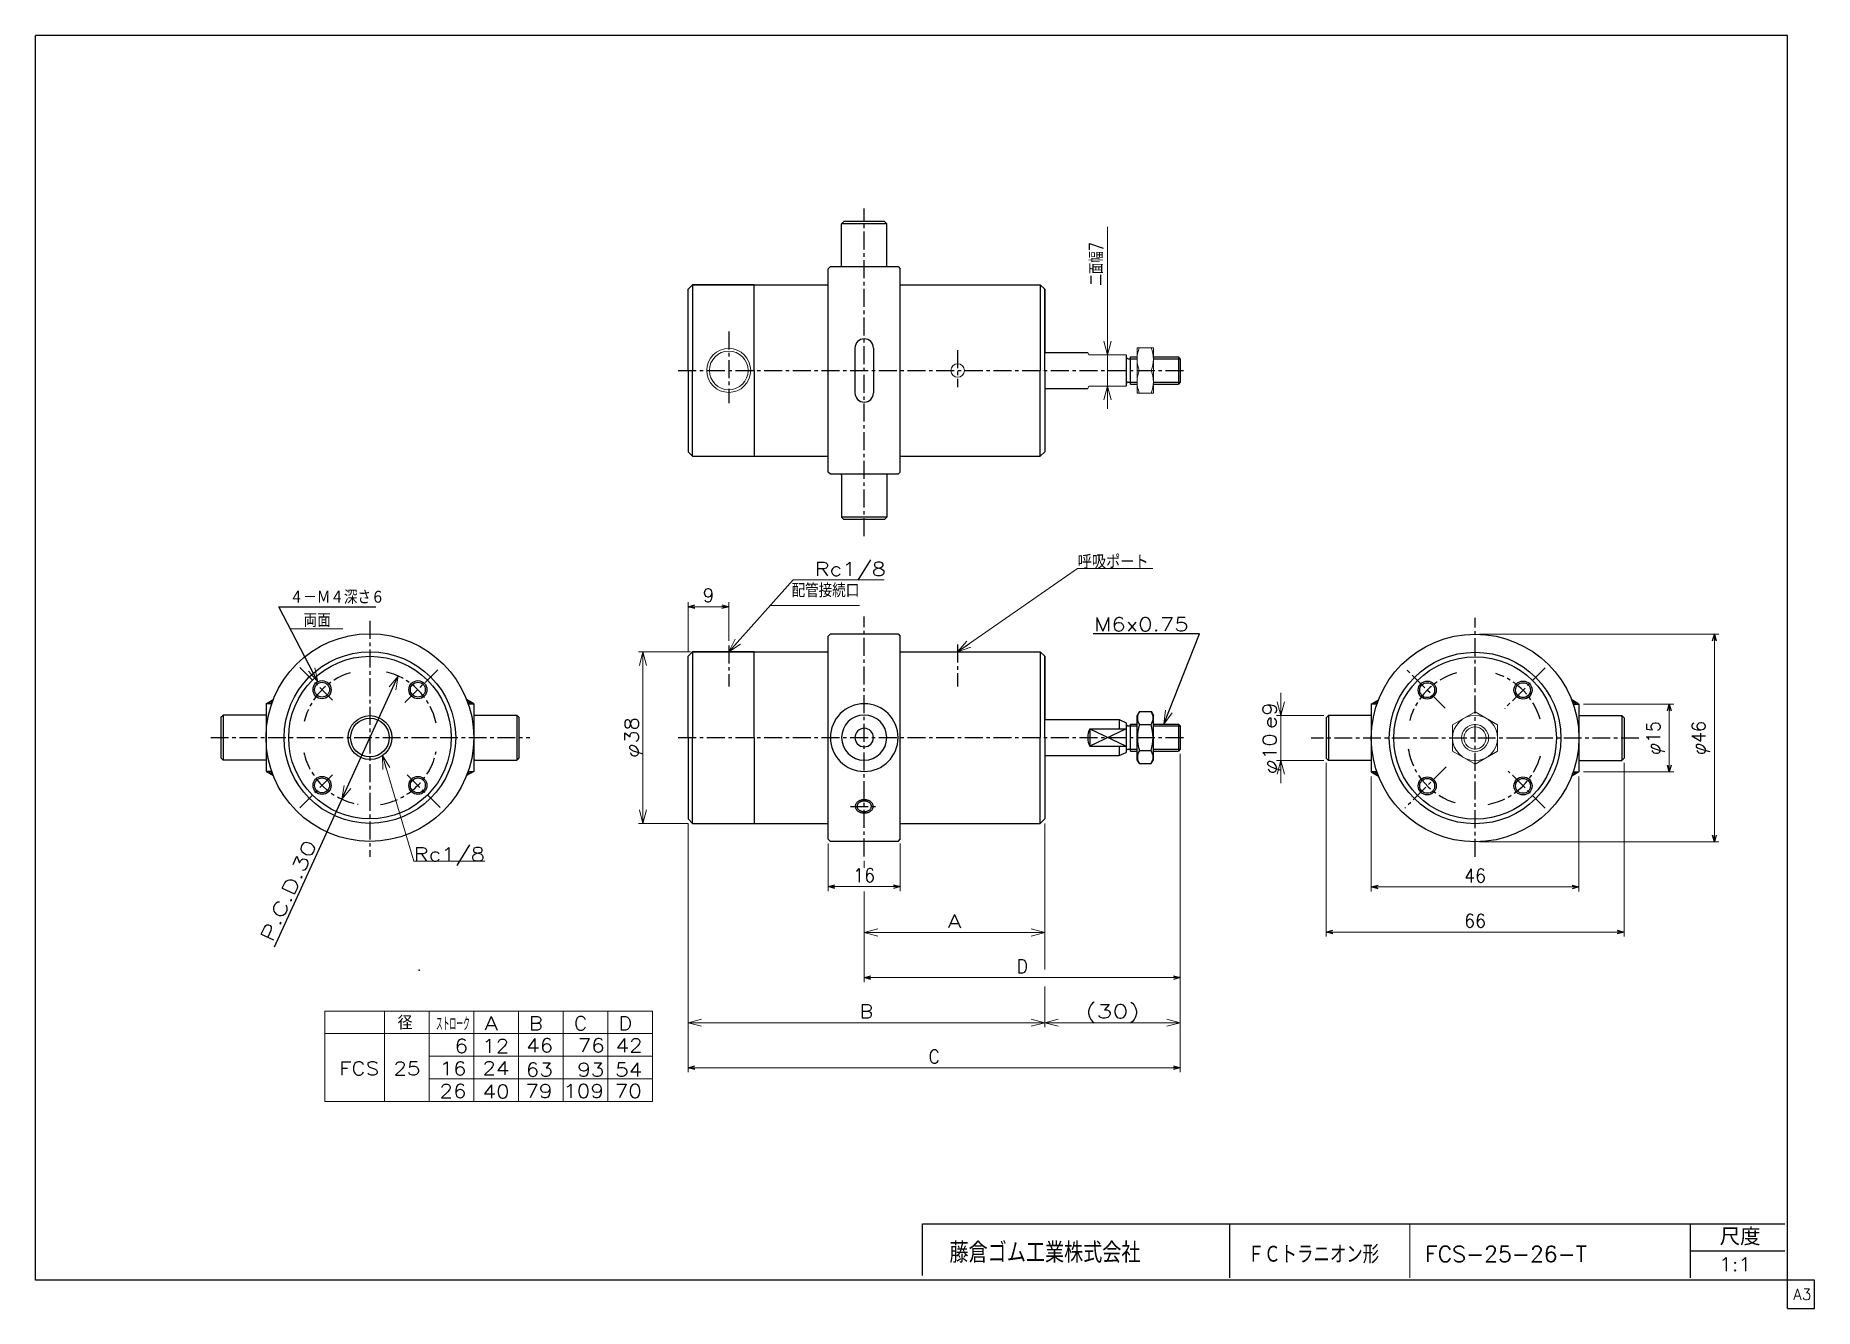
# Model space of a CAD drawing. Header units: millimetres. Extents: x -197 to 197, y -141 to 141.
import ezdxf
from ezdxf.enums import TextEntityAlignment as Align

# ---------------------------------------------------------------- set-up
doc = ezdxf.new("R2010")
doc.units = ezdxf.units.MM
doc.header["$LTSCALE"] = 0.125
doc.header["$PDSIZE"] = 1
doc.linetypes.add('CENTER', pattern=[50.8, 31.75, -6.35, 6.35, -6.35])
doc.layers.add('Layer0001', color=7, linetype='Continuous')
doc.layers.add('ZUWAKU', color=7, linetype='Continuous')
doc.styles.add('dcStyle0', font='txt.shx', dxfattribs={"width": 0.9375, "bigfont": 'bigfont'})
doc.dimstyles.new('DaDimRotatedStyle', dxfattribs={"dimtxt": 3, "dimasz": 1.500001, "dimexe": 1, "dimexo": 0.5, "dimgap": 1, "dimtad": 3, "dimdsep": 46, "dimtxsty": 'dcStyle0', "dimblk1": 'OPEN30', "dimblk2": 'OPEN30', "dimsah": 1, "dimcen": 0.09, "dimclrd": 4, "dimclre": 4, "dimclrt": 4, "dimadec": 0, "dimazin": 2, "dimtfac": 1, "dimtdec": 4, "dimtmove": 0, "dimatfit": 0, "dimfxl": 1, "dimarcsym": 0})

msp = doc.modelspace()

# ---------------------------------------------------------------- texts
at = {"color": 4, "style": 'dcStyle0'}
for s, height, width, p, p2 in [('Rc1/8', 3, 1.05, (-24.422, 21.312), (-8.672, 21.312)), ('配管接続口', 3, 0.833333, (-29.547, 16.556), (-14.547, 16.556)), ('４－Ｍ４深さ６', 3, 0.833333, (-140.701, 15.072), (-119.701, 15.072)), ('両面', 3, 0.833333, (-137.627, 9.959), (-131.627, 9.959)), ('   径', 3, 0.952381, (-125.506, -79.208), (-113.506, -79.208)), ('ストローク', 3, 0.416667, (-108.321, -79.459), (-100.821, -79.459)), ('ＦＣトラニオン形', 4, 0.758333, (71.472, -131.026), (100.592, -131.026)), ('FCS-25-26-T', 3.5, 0.93, (110.782, -130.689), (146.587, -130.689)), ('1:1', 3, 0.8, (175.847, -132.739), (183.047, -132.739))]:
    msp.add_text(s, height=height, dxfattribs=dict(at, width=width)).set_placement(p, p2, align=Align.FIT)
for s, p, p2 in [('M6x0.75', (37.432, 9.072), (58.432, 9.072)), ('A', (-97.594, -79.336), (-94.594, -79.336)), ('B', (-87.695, -79.336), (-84.695, -79.336)), ('C', (-77.797, -79.336), (-74.797, -79.336)), ('D', (-67.898, -79.336), (-64.898, -79.336)), ('6', (-104.199, -84.336), (-101.199, -84.336)), ('12', (-98.094, -84.336), (-92.094, -84.336)), ('46', (-88.337, -84.229), (-82.337, -84.229)), ('76', (-76.938, -84.229), (-70.938, -84.229)), ('42', (-68.539, -84.229), (-62.539, -84.229)), ('FCS 25', (-129.747, -89.336), (-111.747, -89.336)), ('16', (-107.52, -89.336), (-101.52, -89.336)), ('24', (-98.038, -89.263), (-92.038, -89.263)), ('63', (-88.422, -89.588), (-82.422, -89.588)), ('93', (-77.023, -89.588), (-71.023, -89.588)), ('54', (-68.624, -89.588), (-62.624, -89.588)), ('26', (-107.546, -94.336), (-101.546, -94.336)), ('40', (-97.99, -94.436), (-91.99, -94.436)), ('79', (-88.519, -94.336), (-82.519, -94.336)), ('109', (-80.121, -94.336), (-71.121, -94.336)), ('70', (-68.722, -94.336), (-62.722, -94.336))]:
    msp.add_text(s, height=3, dxfattribs=at).set_placement(p, p2, align=Align.FIT)
msp.add_text('P.C.D.30', height=3, rotation=65.43669, dxfattribs=at).set_placement((-144.569, -59.968), (-134.592, -38.14), align=Align.FIT)
at = {"layer": 'ZUWAKU', "color": 4, "style": 'dcStyle0'}
for s, height, width, p, p2 in [('藤倉ゴム工業株式会社', 4.5, 0.783333, (5.424, -130.896), (47.724, -130.896)), ('尺度', 3.8, 0.991667, (176.027, -127.019), (185.071, -127.019))]:
    msp.add_text(s, height=height, dxfattribs=dict(at, width=width)).set_placement(p, p2, align=Align.FIT)
at = {"layer": 'ZUWAKU', "color": 7, "style": 'dcStyle0', "width": 0.8}
msp.add_text('A3', height=2.5, dxfattribs=at).set_placement((192.307, -139.125), (196.307, -139.125), align=Align.FIT)

# ---------------------------------------------------------------- blocks, each defined once
blk = doc.blocks.new('DC_GROUP_Φ25_1')
at = {"color": 4, "linetype": 'Continuous', "lineweight": 18}
for p, q in [((-43.47, 4.47), (-42.06, 7.24)), ((-43.47, 4.47), (-41.46, 6.71)), ((-40.87, 6.17), (-43.47, 4.47))]:
    blk.add_line(p, q, dxfattribs=at)
blk = doc.blocks.new('DC_GROUP_Φ25_2')
at = {"color": 4, "linetype": 'Continuous', "lineweight": 18}
for p, q in [((-129.18, -28.17), (-128.66, -25.11)), ((-129.18, -28.17), (-127.93, -25.44)), ((-127.2, -25.78), (-129.18, -28.17))]:
    blk.add_line(p, q, dxfattribs=at)
blk = doc.blocks.new('DC_GROUP_Φ25_3')
at = {"color": 4, "linetype": 'Continuous', "lineweight": 18}
for p, q in [((-118.68, -3.28), (-116.7, -0.89)), ((-116.7, -0.89), (-117.95, -3.61)), ((-116.7, -0.89), (-117.22, -3.95))]:
    blk.add_line(p, q, dxfattribs=at)
blk = doc.blocks.new('DC_GROUP_Φ25_4')
at = {"color": 4, "linetype": 'Continuous', "lineweight": 18}
for p, q in [((-134.47, -2.15), (-136.57, 0.15)), ((-134.47, -2.15), (-135.85, 0.52)), ((-135.14, 0.89), (-134.47, -2.15))]:
    blk.add_line(p, q, dxfattribs=at)
blk = doc.blocks.new('DC_GROUP_Φ25_5')
at = {"color": 4, "linetype": 'Continuous', "lineweight": 18}
for p, q in [((52.93, -11.53), (53.28, -8.44)), ((52.93, -11.53), (54.03, -8.74)), ((54.78, -9.03), (52.93, -11.53))]:
    blk.add_line(p, q, dxfattribs=at)
blk = doc.blocks.new('DC_GROUP_Φ25_6')
at = {"color": 4, "linetype": 'Continuous', "lineweight": 25}
for radius in [2, 1.65]:
    blk.add_circle((-133.55, -3.92), radius, dxfattribs=at)
blk = doc.blocks.new('DC_GROUP_Φ25_7')
at = {"color": 4, "linetype": 'Continuous', "lineweight": 25}
for radius in [2, 1.65]:
    blk.add_circle((-133.55, -25.13), radius, dxfattribs=at)
blk = doc.blocks.new('DC_GROUP_Φ25_8')
at = {"color": 4, "linetype": 'Continuous', "lineweight": 25}
for radius in [2, 1.65]:
    blk.add_circle((-112.33, -25.13), radius, dxfattribs=at)
blk = doc.blocks.new('DC_GROUP_Φ25_9')
at = {"color": 4, "linetype": 'Continuous', "lineweight": 25}
for radius in [2, 1.65]:
    blk.add_circle((-112.33, -3.92), radius, dxfattribs=at)
blk = doc.blocks.new('DC_GROUP_Φ25_10')
at = {"color": 4, "linetype": 'Continuous', "lineweight": 25}
for p, q in [((47.49, -8.75), (46.99, -9.63)), ((46.99, -19.43), (46.99, -9.63)), ((47.49, -8.75), (50.08, -8.75)), ((47.49, -11.64), (50.08, -11.64)), ((50.08, -8.75), (50.59, -9.63)), ((50.59, -19.43), (50.59, -9.63)), ((47.49, -20.3), (46.99, -19.43)), ((47.49, -17.41), (50.08, -17.41)), ((50.08, -20.3), (50.59, -19.43)), ((47.49, -20.3), (50.08, -20.3))]:
    blk.add_line(p, q, dxfattribs=at)
for centre, radius, start, end in [((49.6, -10.2), 2.56, 145.6111, 214.3889), ((56.6, -14.53), 9.55, 162.4111, 197.5889), ((47.97, -10.2), 2.56, 325.6111, 34.3889), ((40.97, -14.53), 9.55, 342.4111, 17.5889), ((49.6, -18.86), 2.56, 145.6111, 214.3889), ((47.97, -18.86), 2.56, 325.6111, 34.3889)]:
    blk.add_arc(centre, radius, start, end, dxfattribs=at)
blk = doc.blocks.new('DC_GROUP_Φ25_11')
at = {"color": 4, "linetype": 'Continuous', "lineweight": 25}
for radius in [2, 1.65]:
    blk.add_circle((111.23, -4.02), radius, dxfattribs=at)
blk = doc.blocks.new('DC_GROUP_Φ25_12')
at = {"color": 4, "linetype": 'Continuous', "lineweight": 25}
for radius in [2, 1.65]:
    blk.add_circle((111.23, -25.23), radius, dxfattribs=at)
blk = doc.blocks.new('DC_GROUP_Φ25_13')
at = {"color": 4, "linetype": 'Continuous', "lineweight": 25}
for radius in [2, 1.65]:
    blk.add_circle((132.45, -4.02), radius, dxfattribs=at)
blk = doc.blocks.new('DC_GROUP_Φ25_14')
at = {"color": 4, "linetype": 'Continuous', "lineweight": 25}
for radius in [2, 1.65]:
    blk.add_circle((132.45, -25.23), radius, dxfattribs=at)
blk = doc.blocks.new('DC_GROUP_Φ25_15')
at = {"color": 4, "linetype": 'Continuous', "lineweight": 13}
for p, q in [((121.84, -8.85), (116.84, -11.74)), ((116.84, -11.74), (116.84, -17.51)), ((126.84, -11.74), (121.84, -8.85)), ((126.84, -17.51), (126.84, -11.74)), ((116.84, -17.51), (121.84, -20.4)), ((121.84, -20.4), (126.84, -17.51))]:
    blk.add_line(p, q, dxfattribs=at)
for radius in [5, 3, 2.46]:
    blk.add_circle((121.84, -14.62), radius, dxfattribs=at)
blk = doc.blocks.new('DC_GROUP_Φ25_16')
at = {"color": 4, "linetype": 'Continuous', "lineweight": 13}
for p, q in [((50.59, 71.8), (46.99, 71.8)), ((46.99, 71.8), (46.99, 61.8)), ((50.59, 61.8), (50.59, 71.8)), ((47.48, 66.8), (50.09, 66.8)), ((46.99, 61.8), (50.59, 61.8))]:
    blk.add_line(p, q, dxfattribs=at)
for centre, start, end in [((53.46, 69.3), 157.3406, 202.6594), ((44.11, 69.3), 337.3406, 22.6594), ((53.46, 64.3), 157.3406, 202.6594), ((44.11, 64.3), 337.3406, 22.6594)]:
    blk.add_arc(centre, 6.49, start, end, dxfattribs=at)
blk = doc.blocks.new('DC_GROUP_Φ25_18')
at = {"color": 4, "linetype": 'Continuous', "lineweight": 18}
for p, q in [((-62.47, -33.53), (-63.27, -30.53)), ((-61.66, -30.53), (-62.47, -33.53)), ((-62.47, -33.53), (-62.47, -30.53))]:
    blk.add_line(p, q, dxfattribs=at)
blk = doc.blocks.new('DC_GROUP_Φ25_19')
at = {"color": 4, "linetype": 'Continuous', "lineweight": 18}
for p, q in [((-63.27, 1.47), (-62.47, 4.47)), ((-62.47, 4.47), (-61.66, 1.47)), ((-62.47, 4.47), (-62.47, 1.47))]:
    blk.add_line(p, q, dxfattribs=at)
blk = doc.blocks.new('DC_GROUP_Φ25_17')
at = {"color": 4, "linetype": 'Continuous', "lineweight": 13}
for p, q in [((-61.24, 4.47), (-63.47, 4.47)), ((-62.47, -33.53), (-62.47, 4.47)), ((-52.47, 4.47), (-60.34, 4.47)), ((-52.47, -33.53), (-63.47, -33.53))]:
    blk.add_line(p, q, dxfattribs=at)
at = {"linetype": 'Continuous'}
for name in ['DC_GROUP_Φ25_19', 'DC_GROUP_Φ25_18']:
    blk.add_blockref(name, (0, 0), dxfattribs=at)
at = {"color": 4, "style": 'dcStyle0', "width": 0.9375}
blk.add_text('φ38', height=3, rotation=90, dxfattribs=at).set_placement((-63.47, -19.03), (-63.47, -10.03), align=Align.FIT)
blk = doc.blocks.new('DC_GROUP_Φ25_21')
at = {"color": 4, "linetype": 'Continuous', "lineweight": 18}
for p, q in [((-120.09, -21.63), (-120.18, -18.53)), ((-120.18, -18.53), (-118.55, -21.17)), ((-120.18, -18.53), (-119.32, -21.4))]:
    blk.add_line(p, q, dxfattribs=at)
blk = doc.blocks.new('DC_GROUP_Φ25_20')
at = {"color": 4, "linetype": 'Continuous', "lineweight": 13}
for p, q in [((-120.18, -18.53), (-113.23, -41.88)), ((-113.23, -41.88), (-97.5, -41.88))]:
    blk.add_line(p, q, dxfattribs=at)
at = {"linetype": 'Continuous'}
blk.add_blockref('DC_GROUP_Φ25_21', (0, 0), dxfattribs=at)
at = {"color": 4, "style": 'dcStyle0', "width": 1.05}
blk.add_text('Rc1/8', height=3, dxfattribs=at).set_placement((-113.23, -41.88), (-97.48, -41.88), align=Align.FIT)
blk = doc.blocks.new('DC_GROUP_Φ25_23')
at = {"color": 4, "linetype": 'Continuous', "lineweight": 18}
for p, q in [((40.45, 70.3), (39.64, 73.3)), ((41.25, 73.3), (40.45, 70.3)), ((40.45, 70.3), (40.45, 73.3))]:
    blk.add_line(p, q, dxfattribs=at)
blk = doc.blocks.new('DC_GROUP_Φ25_24')
at = {"color": 4, "linetype": 'Continuous', "lineweight": 18}
for p, q in [((39.64, 60.3), (40.45, 63.3)), ((40.45, 63.3), (41.25, 60.3)), ((40.45, 63.3), (40.45, 60.3))]:
    blk.add_line(p, q, dxfattribs=at)
blk = doc.blocks.new('DC_GROUP_Φ25_22')
at = {"color": 4, "linetype": 'Continuous', "lineweight": 13}
for p, q in [((40.45, 98.61), (40.45, 70.3)), ((40.45, 63.3), (40.45, 70.3)), ((40.45, 58.3), (40.45, 63.3))]:
    blk.add_line(p, q, dxfattribs=at)
at = {"linetype": 'Continuous'}
for name in ['DC_GROUP_Φ25_23', 'DC_GROUP_Φ25_24']:
    blk.add_blockref(name, (0, 0), dxfattribs=at)
at = {"color": 4, "style": 'dcStyle0', "width": 0.695652}
blk.add_text('二面幅7', height=3, rotation=90, dxfattribs=at).set_placement((39.45, 85.61), (39.45, 95.21), align=Align.FIT)
blk = doc.blocks.new('DC_GROUP_Φ25_25')
at = {"color": 4, "linetype": 'Continuous', "lineweight": 25}
for p, q in [((98.96, -7.12), (98.91, -7.08)), ((99.38, -7.12), (99.18, -6.93)), ((99.81, -7.12), (99.45, -6.77)), ((100.13, -7.02), (99.72, -6.61)), ((100.24, -6.71), (99.99, -6.46)), ((100.36, -6.4), (100.26, -6.3))]:
    blk.add_line(p, q, dxfattribs=at)
blk = doc.blocks.new('DC_GROUP_Φ25_26')
at = {"color": 4, "linetype": 'Continuous', "lineweight": 25}
for p, q in [((98.96, -22.12), (98.91, -22.17)), ((99.38, -22.12), (99.18, -22.32)), ((99.81, -22.12), (99.45, -22.48)), ((100.13, -22.22), (99.72, -22.63)), ((100.24, -22.54), (99.99, -22.79)), ((100.36, -22.85), (100.26, -22.94))]:
    blk.add_line(p, q, dxfattribs=at)
blk = doc.blocks.new('DC_GROUP_Φ25_27')
at = {"color": 4, "linetype": 'Continuous', "lineweight": 25}
for p, q in [((143.32, -6.4), (143.42, -6.3)), ((143.43, -6.71), (143.69, -6.46)), ((143.55, -7.02), (143.96, -6.61)), ((143.87, -7.12), (144.23, -6.77)), ((144.29, -7.12), (144.49, -6.93)), ((144.72, -7.12), (144.76, -7.08))]:
    blk.add_line(p, q, dxfattribs=at)
blk = doc.blocks.new('DC_GROUP_Φ25_28')
at = {"color": 4, "linetype": 'Continuous', "lineweight": 25}
for p, q in [((143.32, -22.85), (143.42, -22.94)), ((143.43, -22.54), (143.69, -22.79)), ((143.55, -22.22), (143.96, -22.63)), ((143.87, -22.12), (144.23, -22.48)), ((144.29, -22.12), (144.49, -22.32)), ((144.72, -22.12), (144.76, -22.17))]:
    blk.add_line(p, q, dxfattribs=at)
blk = doc.blocks.new('DC_GROUP_Φ25_29')
at = {"color": 4, "linetype": 'Continuous', "lineweight": 25}
for p, q in [((-145.82, -7.03), (-145.86, -6.98)), ((-145.4, -7.03), (-145.6, -6.83)), ((-144.97, -7.03), (-145.33, -6.67)), ((-144.65, -6.93), (-145.06, -6.52)), ((-144.54, -6.62), (-144.79, -6.36)), ((-144.42, -6.31), (-144.52, -6.21))]:
    blk.add_line(p, q, dxfattribs=at)
blk = doc.blocks.new('DC_GROUP_Φ25_30')
at = {"color": 4, "linetype": 'Continuous', "lineweight": 25}
for p, q in [((-145.82, -22.03), (-145.86, -22.07)), ((-145.4, -22.03), (-145.6, -22.23)), ((-144.97, -22.03), (-145.33, -22.38)), ((-144.65, -22.13), (-145.06, -22.54)), ((-144.54, -22.44), (-144.79, -22.69)), ((-144.42, -22.75), (-144.52, -22.85))]:
    blk.add_line(p, q, dxfattribs=at)
blk = doc.blocks.new('DC_GROUP_Φ25_31')
at = {"color": 4, "linetype": 'Continuous', "lineweight": 25}
for p, q in [((-101.46, -6.31), (-101.36, -6.21)), ((-101.34, -6.62), (-101.09, -6.36)), ((-101.23, -6.93), (-100.82, -6.52)), ((-100.91, -7.03), (-100.55, -6.67)), ((-100.48, -7.03), (-100.29, -6.83)), ((-100.06, -7.03), (-100.02, -6.98))]:
    blk.add_line(p, q, dxfattribs=at)
blk = doc.blocks.new('DC_GROUP_Φ25_32')
at = {"color": 4, "linetype": 'Continuous', "lineweight": 25}
for p, q in [((-101.46, -22.75), (-101.36, -22.85)), ((-101.34, -22.44), (-101.09, -22.69)), ((-101.23, -22.13), (-100.82, -22.54)), ((-100.91, -22.03), (-100.55, -22.38)), ((-100.48, -22.03), (-100.29, -22.23)), ((-100.06, -22.03), (-100.02, -22.07))]:
    blk.add_line(p, q, dxfattribs=at)
blk = doc.blocks.new('DC_GROUP_Φ25_33')
at = {"color": 4, "linetype": 'Continuous', "lineweight": 25}
for p, q in [((-15.46, -29.64), (-15.47, -29.77)), ((-15.47, -29.77), (-15.46, -29.89)), ((-15.43, -29.51), (-15.46, -29.64)), ((-15.46, -29.89), (-15.43, -30.02)), ((-15.4, -29.39), (-15.43, -29.51)), ((-15.43, -30.02), (-15.4, -30.15)), ((-15.34, -29.26), (-15.4, -29.39)), ((-15.4, -30.15), (-15.34, -30.27)), ((-15.28, -29.15), (-15.34, -29.26)), ((-15.34, -30.27), (-15.28, -30.39)), ((-15.2, -29.03), (-15.28, -29.15)), ((-15.28, -30.39), (-15.2, -30.5)), ((-15.1, -28.92), (-15.2, -29.03)), ((-15.2, -30.5), (-15.1, -30.61)), ((-15, -28.82), (-15.1, -28.92)), ((-15.1, -30.61), (-15, -30.71)), ((-14.88, -28.73), (-15, -28.82)), ((-15, -30.71), (-14.88, -30.8)), ((-14.75, -28.64), (-14.88, -28.73)), ((-14.88, -30.8), (-14.75, -30.89)), ((-14.61, -28.56), (-14.75, -28.64)), ((-14.75, -30.89), (-14.61, -30.97)), ((-14.47, -28.5), (-14.61, -28.56)), ((-14.61, -30.97), (-14.47, -31.04)), ((-14.31, -28.44), (-14.47, -28.5)), ((-14.47, -31.04), (-14.31, -31.1)), ((-14.15, -28.39), (-14.31, -28.44)), ((-14.31, -31.1), (-14.15, -31.15)), ((-13.98, -28.35), (-14.15, -28.39)), ((-14.15, -31.15), (-13.98, -31.18)), ((-13.81, -28.32), (-13.98, -28.35)), ((-13.98, -31.18), (-13.81, -31.21)), ((-13.64, -28.3), (-13.81, -28.32)), ((-13.81, -31.21), (-13.64, -31.23)), ((-13.47, -28.3), (-13.64, -28.3)), ((-13.64, -31.23), (-13.47, -31.23)), ((-13.29, -28.3), (-13.47, -28.3)), ((-13.47, -31.23), (-13.29, -31.23)), ((-13.12, -28.32), (-13.29, -28.3)), ((-13.29, -31.23), (-13.12, -31.21)), ((-12.95, -28.35), (-13.12, -28.32)), ((-13.12, -31.21), (-12.95, -31.18)), ((-12.78, -28.39), (-12.95, -28.35)), ((-12.95, -31.18), (-12.78, -31.15)), ((-12.62, -28.44), (-12.78, -28.39)), ((-12.78, -31.15), (-12.62, -31.1)), ((-12.47, -28.5), (-12.62, -28.44)), ((-12.62, -31.1), (-12.47, -31.04)), ((-12.32, -28.56), (-12.47, -28.5)), ((-12.47, -31.04), (-12.32, -30.97)), ((-12.18, -28.64), (-12.32, -28.56)), ((-12.32, -30.97), (-12.18, -30.89)), ((-12.05, -28.73), (-12.18, -28.64)), ((-12.18, -30.89), (-12.05, -30.8)), ((-11.93, -28.82), (-12.05, -28.73)), ((-12.05, -30.8), (-11.93, -30.71)), ((-11.83, -28.92), (-11.93, -28.82)), ((-11.93, -30.71), (-11.83, -30.61)), ((-11.73, -29.03), (-11.83, -28.92)), ((-11.83, -30.61), (-11.73, -30.5)), ((-11.65, -29.15), (-11.73, -29.03)), ((-11.73, -30.5), (-11.65, -30.39)), ((-11.59, -29.26), (-11.65, -29.15)), ((-11.65, -30.39), (-11.59, -30.27)), ((-11.53, -29.39), (-11.59, -29.26)), ((-11.59, -30.27), (-11.53, -30.15)), ((-11.5, -29.51), (-11.53, -29.39)), ((-11.53, -30.15), (-11.5, -30.02)), ((-11.47, -29.64), (-11.5, -29.51)), ((-11.5, -30.02), (-11.47, -29.89)), ((-11.47, -29.77), (-11.47, -29.64)), ((-11.47, -29.89), (-11.47, -29.77))]:
    blk.add_line(p, q, dxfattribs=at)
blk = doc.blocks.new('DC_GROUP_Φ25_34')
at = {"color": 4, "linetype": 'Continuous', "lineweight": 25}
for p, q in [((-15.06, -29.66), (-15.07, -29.77)), ((-15.07, -29.77), (-15.06, -29.87)), ((-15.04, -29.56), (-15.06, -29.66)), ((-15.06, -29.87), (-15.04, -29.97)), ((-15.01, -29.46), (-15.04, -29.56)), ((-15.04, -29.97), (-15.01, -30.07)), ((-14.97, -29.37), (-15.01, -29.46)), ((-15.01, -30.07), (-14.97, -30.16)), ((-14.92, -29.27), (-14.97, -29.37)), ((-14.97, -30.16), (-14.92, -30.26)), ((-14.85, -29.18), (-14.92, -29.27)), ((-14.92, -30.26), (-14.85, -30.35)), ((-14.78, -29.1), (-14.85, -29.18)), ((-14.85, -30.35), (-14.78, -30.43)), ((-14.69, -29.02), (-14.78, -29.1)), ((-14.78, -30.43), (-14.69, -30.52)), ((-14.6, -28.94), (-14.69, -29.02)), ((-14.69, -30.52), (-14.6, -30.59)), ((-14.49, -28.87), (-14.6, -28.94)), ((-14.6, -30.59), (-14.49, -30.66)), ((-14.38, -28.81), (-14.49, -28.87)), ((-14.49, -30.66), (-14.38, -30.72)), ((-14.27, -28.76), (-14.38, -28.81)), ((-14.38, -30.72), (-14.27, -30.78)), ((-14.14, -28.71), (-14.27, -28.76)), ((-14.27, -30.78), (-14.14, -30.82)), ((-14.01, -28.67), (-14.14, -28.71)), ((-14.14, -30.82), (-14.01, -30.86)), ((-13.88, -28.64), (-14.01, -28.67)), ((-14.01, -30.86), (-13.88, -30.89)), ((-13.74, -28.62), (-13.88, -28.64)), ((-13.88, -30.89), (-13.74, -30.91)), ((-13.6, -28.61), (-13.74, -28.62)), ((-13.74, -30.91), (-13.6, -30.93)), ((-13.47, -28.6), (-13.6, -28.61)), ((-13.6, -30.93), (-13.47, -30.93)), ((-13.33, -28.61), (-13.47, -28.6)), ((-13.47, -30.93), (-13.33, -30.93)), ((-13.19, -28.62), (-13.33, -28.61)), ((-13.33, -30.93), (-13.19, -30.91)), ((-13.05, -28.64), (-13.19, -28.62)), ((-13.19, -30.91), (-13.05, -30.89)), ((-12.92, -28.67), (-13.05, -28.64)), ((-13.05, -30.89), (-12.92, -30.86)), ((-12.79, -28.71), (-12.92, -28.67)), ((-12.92, -30.86), (-12.79, -30.82)), ((-12.67, -28.76), (-12.79, -28.71)), ((-12.79, -30.82), (-12.67, -30.78)), ((-12.55, -28.81), (-12.67, -28.76)), ((-12.67, -30.78), (-12.55, -30.72)), ((-12.44, -28.87), (-12.55, -28.81)), ((-12.55, -30.72), (-12.44, -30.66)), ((-12.33, -28.94), (-12.44, -28.87)), ((-12.44, -30.66), (-12.33, -30.59)), ((-12.24, -29.02), (-12.33, -28.94)), ((-12.33, -30.59), (-12.24, -30.52)), ((-12.15, -29.1), (-12.24, -29.02)), ((-12.24, -30.52), (-12.15, -30.43)), ((-12.08, -29.18), (-12.15, -29.1)), ((-12.15, -30.43), (-12.08, -30.35)), ((-12.02, -29.27), (-12.08, -29.18)), ((-12.08, -30.35), (-12.02, -30.26)), ((-11.96, -29.37), (-12.02, -29.27)), ((-12.02, -30.26), (-11.96, -30.16)), ((-11.92, -29.46), (-11.96, -29.37)), ((-11.96, -30.16), (-11.92, -30.07)), ((-11.89, -29.56), (-11.92, -29.46)), ((-11.92, -30.07), (-11.89, -29.97)), ((-11.87, -29.66), (-11.89, -29.56)), ((-11.89, -29.97), (-11.87, -29.87)), ((-11.87, -29.77), (-11.87, -29.66)), ((-11.87, -29.87), (-11.87, -29.77))]:
    blk.add_line(p, q, dxfattribs=at)
blk = doc.blocks.new('DC_GROUP_Φ25_36')
at = {"color": 4, "linetype": 'Continuous', "lineweight": 18}
for p, q in [((7.23, 4.47), (9.24, 6.84)), ((7.23, 4.47), (9.7, 6.18)), ((10.16, 5.52), (7.23, 4.47))]:
    blk.add_line(p, q, dxfattribs=at)
blk = doc.blocks.new('DC_GROUP_Φ25_35')
at = {"color": 4, "linetype": 'Continuous', "lineweight": 13}
for p, q in [((7.23, 4.47), (33.8, 22.93)), ((33.8, 22.93), (50.47, 22.93))]:
    blk.add_line(p, q, dxfattribs=at)
at = {"linetype": 'Continuous'}
blk.add_blockref('DC_GROUP_Φ25_36', (0, 0), dxfattribs=at)
at = {"color": 4, "style": 'dcStyle0', "width": 0.875}
blk.add_text('呼吸ポート', height=3, dxfattribs=at).set_placement((33.8, 22.93), (49.55, 22.93), align=Align.FIT)
blk = doc.blocks.new('DC_GROUP_Φ25_38')
at = {"color": 4, "linetype": 'Continuous', "lineweight": 18}
for p, q in [((-13.47, -57.69), (-10.47, -56.89)), ((-10.47, -58.49), (-13.47, -57.69)), ((-13.47, -57.69), (-10.47, -57.69))]:
    blk.add_line(p, q, dxfattribs=at)
blk = doc.blocks.new('DC_GROUP_Φ25_39')
at = {"color": 4, "linetype": 'Continuous', "lineweight": 18}
for p, q in [((23.53, -56.89), (26.53, -57.69)), ((26.53, -57.69), (23.53, -58.49)), ((26.53, -57.69), (23.53, -57.69))]:
    blk.add_line(p, q, dxfattribs=at)
blk = doc.blocks.new('DC_GROUP_Φ25_37')
at = {"color": 4, "linetype": 'Continuous', "lineweight": 13}
for p, q in [((26.53, -33.53), (26.53, -58.69)), ((-13.47, -41.86), (-13.47, -43.38)), ((-13.47, -48.66), (-13.47, -58.69)), ((-13.47, -57.69), (26.53, -57.69))]:
    blk.add_line(p, q, dxfattribs=at)
at = {"linetype": 'Continuous'}
for name in ['DC_GROUP_Φ25_38', 'DC_GROUP_Φ25_39']:
    blk.add_blockref(name, (0, 0), dxfattribs=at)
at = {"color": 4, "style": 'dcStyle0'}
blk.add_text('A', height=3, dxfattribs=at).set_placement((5.03, -56.69), (8.03, -56.69), align=Align.FIT)
blk = doc.blocks.new('DC_GROUP_Φ25_41')
at = {"color": 4, "linetype": 'Continuous', "lineweight": 18}
for p, q in [((-52.47, -77.69), (-49.47, -76.89)), ((-49.47, -78.49), (-52.47, -77.69)), ((-52.47, -77.69), (-49.47, -77.69))]:
    blk.add_line(p, q, dxfattribs=at)
blk = doc.blocks.new('DC_GROUP_Φ25_42')
at = {"color": 4, "linetype": 'Continuous', "lineweight": 18}
for p, q in [((23.53, -76.89), (26.53, -77.69)), ((26.53, -77.69), (23.53, -78.49)), ((26.53, -77.69), (23.53, -77.69))]:
    blk.add_line(p, q, dxfattribs=at)
blk = doc.blocks.new('DC_GROUP_Φ25_43')
at = {"color": 4, "linetype": 'Continuous', "lineweight": 18}
for p, q in [((26.53, -77.69), (29.53, -76.89)), ((29.53, -78.49), (26.53, -77.69)), ((26.53, -77.69), (29.53, -77.69))]:
    blk.add_line(p, q, dxfattribs=at)
blk = doc.blocks.new('DC_GROUP_Φ25_44')
at = {"color": 4, "linetype": 'Continuous', "lineweight": 18}
for p, q in [((53.53, -76.89), (56.53, -77.69)), ((56.53, -77.69), (53.53, -78.49)), ((56.53, -77.69), (53.53, -77.69))]:
    blk.add_line(p, q, dxfattribs=at)
blk = doc.blocks.new('DC_GROUP_Φ25_40')
at = {"color": 4, "linetype": 'Continuous', "lineweight": 13}
for p, q in [((56.53, -18.12), (56.53, -78.69)), ((-52.47, -33.53), (-52.47, -78.69)), ((26.53, -33.53), (26.53, -65.88)), ((26.53, -69.69), (26.53, -78.69)), ((-52.47, -77.69), (26.53, -77.69)), ((26.53, -77.69), (56.53, -77.69))]:
    blk.add_line(p, q, dxfattribs=at)
at = {"linetype": 'Continuous'}
for name in ['DC_GROUP_Φ25_41', 'DC_GROUP_Φ25_42', 'DC_GROUP_Φ25_43', 'DC_GROUP_Φ25_44']:
    blk.add_blockref(name, (0, 0), dxfattribs=at)
at = {"color": 4, "style": 'dcStyle0'}
for s, p, p2 in [('B', (-14.47, -76.69), (-11.47, -76.69)), ('(30)', (35.53, -76.69), (47.53, -76.69))]:
    blk.add_text(s, height=3, dxfattribs=at).set_placement(p, p2, align=Align.FIT)
blk = doc.blocks.new('DC_GROUP_Φ25_46')
at = {"color": 4, "linetype": 'Continuous', "lineweight": 18}
for p, q in [((78.84, -9.62), (78.03, -6.62)), ((79.64, -6.62), (78.84, -9.62)), ((78.84, -9.62), (78.84, -6.62))]:
    blk.add_line(p, q, dxfattribs=at)
blk = doc.blocks.new('DC_GROUP_Φ25_47')
at = {"color": 4, "linetype": 'Continuous', "lineweight": 18}
for p, q in [((78.03, -22.62), (78.84, -19.62)), ((78.84, -19.62), (79.64, -22.62)), ((78.84, -19.62), (78.84, -22.62))]:
    blk.add_line(p, q, dxfattribs=at)
blk = doc.blocks.new('DC_GROUP_Φ25_45')
at = {"color": 4, "linetype": 'Continuous', "lineweight": 13}
for p, q in [((78.84, -4.62), (78.84, -9.62)), ((88.34, -9.62), (77.84, -9.62)), ((78.84, -19.62), (78.84, -9.62)), ((88.34, -19.62), (77.84, -19.62)), ((78.84, -24.62), (78.84, -19.62))]:
    blk.add_line(p, q, dxfattribs=at)
at = {"linetype": 'Continuous'}
for name in ['DC_GROUP_Φ25_46', 'DC_GROUP_Φ25_47']:
    blk.add_blockref(name, (0, 0), dxfattribs=at)
at = {"color": 4, "style": 'dcStyle0'}
blk.add_text('e9', height=3, rotation=90, dxfattribs=at).set_placement((77.84, -12.62), (77.84, -6.62), align=Align.FIT)
at = {"color": 4, "style": 'dcStyle0', "width": 0.9375}
blk.add_text('φ10', height=3, rotation=90, dxfattribs=at).set_placement((77.84, -22.62), (77.84, -13.62), align=Align.FIT)
blk = doc.blocks.new('_OPEN30')
at = {"color": 0, "linetype": 'ByBlock', "lineweight": -2}
for p, q in [((-1, 0.267949), (0, 0)), ((0, 0), (-1, -0.267949)), ((0, 0), (-1, 0))]:
    blk.add_line(p, q, dxfattribs=at)
blk = doc.blocks.new('*D48')
at = {"color": 4, "linetype": 'Continuous', "lineweight": 13}
for p, q in [((122.84, 8.38), (175.84, 8.38)), ((174.84, -37.62), (174.84, 8.38)), ((122.84, -37.62), (175.84, -37.62))]:
    blk.add_line(p, q, dxfattribs=at)
at = {"color": 4, "xscale": 1.500001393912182, "yscale": 1.499994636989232}
for p, rotation in [((174.84, 8.38), 90), ((174.84, -37.62), 270)]:
    blk.add_blockref('_OPEN30', p, dxfattribs=dict(at, rotation=rotation))
at = {"color": 4, "insert": (173.84, -14.62), "char_height": 3, "width": 12.1875, "attachment_point": 8, "rotation": 90, "style": 'dcStyle0'}
blk.add_mtext('\\T1.00;φ46', dxfattribs=at)
blk = doc.blocks.new('*D49')
at = {"color": 4, "linetype": 'Continuous', "lineweight": 13}
for p, q in [((98.84, -23.12), (98.84, -48.62)), ((144.84, -23.12), (144.84, -48.62)), ((98.84, -47.62), (144.84, -47.62))]:
    blk.add_line(p, q, dxfattribs=at)
at = {"color": 4, "xscale": 1.500001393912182, "yscale": 1.499994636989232}
for p, rotation in [((98.84, -47.62), 180), ((144.84, -47.62), 360)]:
    blk.add_blockref('_OPEN30', p, dxfattribs=dict(at, rotation=rotation))
at = {"color": 4, "insert": (121.84, -46.62), "char_height": 3, "width": 9.375, "attachment_point": 8, "style": 'dcStyle0'}
blk.add_mtext('\\T1.00;46', dxfattribs=at)
blk = doc.blocks.new('*D50')
at = {"color": 4, "linetype": 'Continuous', "lineweight": 13}
for p, q in [((88.84, -20.12), (88.84, -58.62)), ((154.84, -20.12), (154.84, -58.62)), ((88.84, -57.62), (154.84, -57.62))]:
    blk.add_line(p, q, dxfattribs=at)
at = {"color": 4, "xscale": 1.500001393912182, "yscale": 1.499994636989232}
for p, rotation in [((88.84, -57.62), 180), ((154.84, -57.62), 360)]:
    blk.add_blockref('_OPEN30', p, dxfattribs=dict(at, rotation=rotation))
at = {"color": 4, "insert": (121.84, -56.62), "char_height": 3, "width": 9.375, "attachment_point": 8, "style": 'dcStyle0'}
blk.add_mtext('\\T1.00;66', dxfattribs=at)
blk = doc.blocks.new('*D51')
at = {"color": 4, "linetype": 'Continuous', "lineweight": 13}
for p, q in [((-52.47, 4.47), (-52.47, 15.47)), ((-52.47, 14.47), (-43.47, 14.47)), ((-43.47, 6.87), (-43.47, 15.47))]:
    blk.add_line(p, q, dxfattribs=at)
at = {"color": 4, "xscale": 1.500001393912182, "yscale": 1.499994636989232}
for p, rotation in [((-52.47, 14.47), 180), ((-43.47, 14.47), 360)]:
    blk.add_blockref('_OPEN30', p, dxfattribs=dict(at, rotation=rotation))
at = {"color": 4, "insert": (-47.97, 15.47), "char_height": 3, "width": 6.5625, "attachment_point": 8, "style": 'dcStyle0'}
blk.add_mtext('\\T1.00;9', dxfattribs=at)
blk = doc.blocks.new('*D52')
at = {"color": 4, "linetype": 'Continuous', "lineweight": 13}
for p, q in [((-21.47, -38.03), (-21.47, -48.53)), ((-5.47, -38.03), (-5.47, -48.53)), ((-21.47, -47.53), (-5.47, -47.53))]:
    blk.add_line(p, q, dxfattribs=at)
at = {"color": 4, "xscale": 1.500001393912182, "yscale": 1.499994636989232}
for p, rotation in [((-21.47, -47.53), 180), ((-5.47, -47.53), 360)]:
    blk.add_blockref('_OPEN30', p, dxfattribs=dict(at, rotation=rotation))
at = {"color": 4, "insert": (-13.47, -46.53), "char_height": 3, "width": 9.375, "attachment_point": 8, "style": 'dcStyle0'}
blk.add_mtext('\\T1.00;16', dxfattribs=at)
blk = doc.blocks.new('*D53')
at = {"color": 4, "linetype": 'Continuous', "lineweight": 13}
for p, q in [((56.53, -18.12), (56.53, -68.69)), ((-13.47, -48.66), (-13.47, -68.69)), ((-13.47, -67.69), (56.53, -67.69))]:
    blk.add_line(p, q, dxfattribs=at)
at = {"color": 4, "xscale": 1.500001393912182, "yscale": 1.499994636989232}
for p, rotation in [((-13.47, -67.69), 180), ((56.53, -67.69), 360)]:
    blk.add_blockref('_OPEN30', p, dxfattribs=dict(at, rotation=rotation))
at = {"color": 4, "insert": (21.53, -66.69), "char_height": 3, "width": 6.5625, "attachment_point": 8, "style": 'dcStyle0'}
blk.add_mtext('\\T1.00;D', dxfattribs=at)
blk = doc.blocks.new('*D54')
at = {"color": 4, "linetype": 'Continuous', "lineweight": 13}
for p, q in [((56.53, -18.12), (56.53, -88.69)), ((-52.47, -33.53), (-52.47, -88.69)), ((-52.47, -87.69), (56.53, -87.69))]:
    blk.add_line(p, q, dxfattribs=at)
at = {"color": 4, "xscale": 1.500001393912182, "yscale": 1.499994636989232}
for p, rotation in [((-52.47, -87.69), 180), ((56.53, -87.69), 360)]:
    blk.add_blockref('_OPEN30', p, dxfattribs=dict(at, rotation=rotation))
at = {"color": 4, "insert": (2.03, -86.69), "char_height": 3, "width": 6.5625, "attachment_point": 8, "style": 'dcStyle0'}
blk.add_mtext('\\T1.00;C', dxfattribs=at)
blk = doc.blocks.new('*D55')
at = {"color": 4, "linetype": 'Continuous', "lineweight": 13}
for p, q in [((145.84, -7.12), (165.84, -7.12)), ((164.84, -22.12), (164.84, -7.12)), ((145.84, -22.12), (165.84, -22.12))]:
    blk.add_line(p, q, dxfattribs=at)
at = {"color": 4, "xscale": 1.500001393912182, "yscale": 1.499994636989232}
for p, rotation in [((164.84, -7.12), 90), ((164.84, -22.12), 270)]:
    blk.add_blockref('_OPEN30', p, dxfattribs=dict(at, rotation=rotation))
at = {"color": 4, "insert": (163.84, -14.62), "char_height": 3, "width": 12.1875, "attachment_point": 8, "rotation": 90, "style": 'dcStyle0'}
blk.add_mtext('\\T1.00;φ15', dxfattribs=at)

# ---------------------------------------------------------------- dimensions: what is measured, and where the dimension line sits
at = {"linetype": 'Continuous', "lineweight": 13}
for base, p1, p2, picture, middle in [((-43.465, 14.472), (-52.465, 3.972), (-43.465, 6.368), '*D51', (-47.965, 14.472)), ((154.839, -57.624), (88.839, -19.624), (154.839, -19.624), '*D50', (121.839, -57.624)), ((144.839, -47.624), (98.839, -22.624), (144.839, -22.624), '*D49', (121.839, -47.624)), ((-5.465, -47.528), (-21.465, -37.528), (-5.465, -37.528), '*D52', (-13.465, -47.528))]:
    dim = msp.add_linear_dim(base=base, p1=p1, p2=p2, dimstyle='DaDimRotatedStyle', override={"dimtxt": 3, "dimasz": 1.500001, "dimexe": 1, "dimexo": 0.5, "dimgap": 1, "dimtad": 3, "dimtih": 0, "dimtoh": 0, "dimdec": 2, "dimzin": 8, "dimtxsty": 'dcStyle0', "dimblk1": 'OPEN30', "dimblk2": 'OPEN30', "dimsah": 1, "dimclrd": 4, "dimclre": 4, "dimclrt": 4, "dimazin": 2, "dimtofl": 1, "dimatfit": 0, "dimtolj": 0, "dimtzin": 8}, dxfattribs=at)
    dim.commit()
    dim.dimension.update_dxf_attribs({"geometry": picture, "text_midpoint": middle})
for base, p1, p2, picture, middle in [((174.839, 8.376), (122.339, -37.624), (122.339, 8.376), '*D48', (174.839, -14.624)), ((164.839, -7.124), (145.339, -22.124), (145.339, -7.124), '*D55', (164.839, -14.624))]:
    dim = msp.add_linear_dim(base=base, p1=p1, p2=p2, angle=90, text='φ<>', dimstyle='DaDimRotatedStyle', override={"dimtxt": 3, "dimasz": 1.500001, "dimexe": 1, "dimexo": 0.5, "dimgap": 1, "dimtad": 3, "dimtih": 0, "dimtoh": 0, "dimdec": 2, "dimzin": 8, "dimtxsty": 'dcStyle0', "dimblk1": 'OPEN30', "dimblk2": 'OPEN30', "dimsah": 1, "dimclrd": 4, "dimclre": 4, "dimclrt": 4, "dimazin": 2, "dimtofl": 1, "dimatfit": 0, "dimtolj": 0, "dimtzin": 8}, dxfattribs=at)
    dim.commit()
    dim.dimension.update_dxf_attribs({"geometry": picture, "text_midpoint": middle})
for base, p1, text, picture, middle in [((56.535, -87.691), (-52.465, -33.028), 'C', '*D54', (2.035, -87.691)), ((56.535, -67.691), (-13.465, -48.158), 'D', '*D53', (21.535, -67.691))]:
    dim = msp.add_linear_dim(base=base, p1=p1, p2=(56.535, -17.623), text=text, dimstyle='DaDimRotatedStyle', override={"dimtxt": 3, "dimasz": 1.500001, "dimexe": 1, "dimexo": 0.5, "dimgap": 1, "dimtad": 3, "dimtih": 0, "dimtoh": 0, "dimdec": 2, "dimzin": 8, "dimtxsty": 'dcStyle0', "dimblk1": 'OPEN30', "dimblk2": 'OPEN30', "dimsah": 1, "dimclrd": 4, "dimclre": 4, "dimclrt": 4, "dimazin": 2, "dimtofl": 1, "dimatfit": 0, "dimtolj": 0, "dimtzin": 8}, dxfattribs=at)
    dim.commit()
    dim.dimension.update_dxf_attribs({"geometry": picture, "text_midpoint": middle})

# ---------------------------------------------------------------- linework, layer by layer
at = {"color": 4, "linetype": 'CENTER', "lineweight": 25}
for p, q in [((-13.465, 30.101), (-13.465, 102.662)), ((-43.465, 75.445), (-43.465, 59.554)), ((7.235, 71.309), (7.235, 63.09)), ((-54.665, 66.803), (57.774, 66.803)), ((-13.465, -40.861), (-13.465, 12.304)), ((121.839, -40.95), (121.839, 12.009)), ((-122.94, 11.311), (-122.94, -40.917)), ((-43.465, 5.868), (-43.465, -3.209)), ((7.235, 6.067), (7.235, -3.209)), ((-138.497, 1.029), (-130.842, -6.627)), ((-115.195, -6.782), (-107.384, 1.029)), ((115.222, -8.008), (106.282, 0.932)), ((137.395, 0.932), (128.405, -8.058)), ((-158.208, -14.528), (-87.499, -14.528)), ((-54.665, -14.528), (57.774, -14.528)), ((158.133, -14.624), (85.521, -14.624)), ((-138.497, -30.084), (-130.943, -22.531)), ((-114.714, -22.755), (-107.384, -30.084)), ((115.434, -21.029), (106.282, -30.18)), ((137.395, -30.18), (129.159, -21.944)), ((-16.523, -29.766), (-10.144, -29.766))]:
    msp.add_line(p, q, dxfattribs=at)
at = {"color": 4, "linetype": 'Continuous', "lineweight": 25}
for p, q in [((-17.965, 99.803), (-18.465, 99.303)), ((-18.465, 90.003), (-18.465, 99.303)), ((-8.465, 99.303), (-18.465, 99.303)), ((-8.965, 99.803), (-17.965, 99.803)), ((-8.965, 99.803), (-8.465, 99.303)), ((-8.465, 89.803), (-8.465, 99.303)), ((-21.465, 89.303), (-20.965, 89.803)), ((-21.465, 44.303), (-21.465, 89.303)), ((-20.965, 89.803), (-5.965, 89.803)), ((-5.965, 89.803), (-5.465, 89.303)), ((-5.465, 44.303), (-5.465, 89.303)), ((-51.465, 85.803), (-52.465, 84.803)), ((-51.465, 85.803), (-52.465, 84.803)), ((-52.465, 66.803), (-52.465, 84.803)), ((-52.465, 66.803), (-52.465, 84.803)), ((-37.865, 85.803), (-51.465, 85.803)), ((-51.465, 85.803), (-37.865, 85.803)), ((-51.465, 85.803), (-51.465, 66.803)), ((-37.865, 66.803), (-37.865, 85.803)), ((-37.865, 85.803), (-21.465, 85.803)), ((-5.465, 85.803), (25.535, 85.803)), ((25.535, 85.803), (26.535, 84.803)), ((26.535, 84.803), (25.535, 85.803)), ((25.535, 85.803), (25.535, 66.803)), ((26.535, 84.803), (26.535, 70.803)), ((26.535, 66.803), (26.535, 84.803)), ((-15.515, 71.753), (-15.515, 61.853)), ((-11.415, 71.753), (-11.415, 61.853)), ((26.535, 70.803), (36.033, 70.803)), ((44.535, 70.303), (44.535, 63.303)), ((45.035, 69.398), (45.535, 69.398)), ((45.535, 63.803), (45.535, 69.803)), ((45.535, 69.803), (46.986, 69.803)), ((45.535, 69.398), (46.986, 69.398)), ((50.586, 69.803), (56.13, 69.803)), ((50.586, 69.398), (56.535, 69.398)), ((56.535, 69.398), (56.13, 69.803)), ((56.13, 69.803), (56.13, 63.803)), ((56.535, 69.398), (56.535, 64.208)), ((-52.465, 66.803), (-52.465, 48.803)), ((-51.465, 47.803), (-51.465, 66.803)), ((-37.865, 66.803), (-37.865, 47.803)), ((25.535, 47.803), (25.535, 66.803)), ((26.535, 66.803), (26.535, 48.803)), ((45.035, 64.208), (45.535, 64.208)), ((45.535, 64.208), (46.986, 64.208)), ((45.535, 63.803), (46.986, 63.803)), ((50.586, 64.208), (56.535, 64.208)), ((50.586, 63.803), (56.13, 63.803)), ((56.535, 64.208), (56.13, 63.803)), ((26.535, 62.803), (36.033, 62.803)), ((-51.465, 47.803), (-52.465, 48.803)), ((-51.465, 47.803), (-37.865, 47.803)), ((-37.865, 47.803), (-21.465, 47.803)), ((-5.465, 47.803), (25.535, 47.803)), ((26.535, 48.803), (25.535, 47.803)), ((-20.965, 43.803), (-21.465, 44.303)), ((-5.965, 43.803), (-20.965, 43.803)), ((-5.965, 43.803), (-20.965, 43.803)), ((-18.465, 43.603), (-18.465, 34.303)), ((-8.465, 43.803), (-8.465, 34.303)), ((-5.965, 43.803), (-5.465, 44.303)), ((-17.965, 33.803), (-18.465, 34.303)), ((-8.465, 34.303), (-18.465, 34.303)), ((-8.965, 33.803), (-17.965, 33.803)), ((-8.965, 33.803), (-8.465, 34.303)), ((-143.101, 14.472), (-121.63, 14.472)), ((-134.469, -2.146), (-143.101, 14.472)), ((-21.465, 7.972), (-20.965, 8.472)), ((-21.465, -37.028), (-21.465, 7.972)), ((-20.965, 8.472), (-5.965, 8.472)), ((-5.965, 8.472), (-5.465, 7.972)), ((-5.465, -37.028), (-5.465, 7.972)), ((60.832, 8.472), (37.238, 8.472)), ((52.928, -11.528), (60.832, 8.472)), ((-51.465, 4.472), (-52.465, 3.472)), ((-51.465, 4.472), (-52.465, 3.472)), ((-37.865, 4.472), (-51.465, 4.472)), ((-51.465, 4.472), (-37.865, 4.472)), ((-51.465, 4.472), (-51.465, -14.528)), ((-37.865, -14.528), (-37.865, 4.472)), ((-37.865, 4.472), (-21.465, 4.472)), ((-5.465, 4.472), (25.535, 4.472)), ((25.535, 4.472), (26.535, 3.472)), ((26.535, 3.472), (25.535, 4.472)), ((25.535, 4.472), (25.535, -14.528)), ((-52.465, -14.528), (-52.465, 3.472)), ((-52.465, -14.528), (-52.465, 3.472)), ((26.535, 3.472), (26.535, -10.528)), ((26.535, -14.528), (26.535, 3.472)), ((-129.176, -28.17), (-116.705, -0.885)), ((-145.94, -7.028), (-144.343, -6.105)), ((-145.94, -7.028), (-145.94, -22.028)), ((-144.683, -7.028), (-145.94, -7.028)), ((-99.94, -7.028), (-101.538, -6.105)), ((-101.198, -7.028), (-99.94, -7.028)), ((-99.94, -7.028), (-99.94, -22.028)), ((98.839, -7.124), (100.436, -6.202)), ((98.839, -7.124), (98.839, -22.124)), ((100.096, -7.124), (98.839, -7.124)), ((144.839, -7.124), (143.241, -6.202)), ((143.582, -7.124), (144.839, -7.124)), ((144.839, -7.124), (144.839, -22.124)), ((-155.94, -10.028), (-155.44, -9.528)), ((-155.94, -10.028), (-155.94, -19.028)), ((-145.94, -9.528), (-155.44, -9.528)), ((-155.44, -9.528), (-155.44, -19.528)), ((-99.94, -9.528), (-90.44, -9.528)), ((-89.94, -10.028), (-90.44, -9.528)), ((-90.44, -9.528), (-90.44, -19.528)), ((-89.94, -10.028), (-89.94, -19.028)), ((26.535, -10.528), (43.035, -10.528)), ((43.035, -10.528), (43.035, -12.588)), ((43.035, -10.528), (44.535, -11.227)), ((44.535, -11.227), (44.535, -17.828)), ((45.535, -17.528), (45.535, -11.528)), ((45.535, -11.528), (46.986, -11.528)), ((50.586, -11.528), (56.13, -11.528)), ((56.535, -11.933), (56.13, -11.528)), ((56.13, -11.528), (56.13, -17.528)), ((88.839, -10.124), (89.339, -9.624)), ((88.839, -10.124), (88.839, -19.124)), ((98.839, -9.624), (89.339, -9.624)), ((89.339, -9.624), (89.339, -19.624)), ((144.839, -9.624), (154.339, -9.624)), ((154.839, -10.124), (154.339, -9.624)), ((154.339, -9.624), (154.339, -19.624)), ((154.839, -10.124), (154.839, -19.124)), ((-52.465, -14.528), (-52.465, -32.528)), ((-51.465, -33.528), (-51.465, -14.528)), ((-37.865, -14.528), (-37.865, -33.528)), ((25.535, -33.528), (25.535, -14.528)), ((26.535, -14.528), (26.535, -32.528)), ((36.535, -12.588), (36.535, -16.468)), ((36.535, -12.588), (44.535, -12.588)), ((36.535, -12.588), (44.535, -16.468)), ((44.535, -12.588), (36.535, -16.468)), ((45.035, -11.933), (45.535, -11.933)), ((45.535, -11.933), (46.986, -11.933)), ((50.586, -11.933), (56.535, -11.933)), ((56.535, -11.933), (56.535, -17.123)), ((-155.94, -19.028), (-155.44, -19.528)), ((-145.94, -19.528), (-155.44, -19.528)), ((-99.74, -19.528), (-90.44, -19.528)), ((-89.94, -19.028), (-90.44, -19.528)), ((26.535, -18.528), (43.035, -18.528)), ((36.535, -16.468), (44.535, -16.468)), ((43.035, -16.468), (43.035, -18.528)), ((43.035, -18.528), (44.535, -17.828)), ((45.035, -17.123), (45.535, -17.123)), ((45.535, -17.123), (46.986, -17.123)), ((45.535, -17.528), (46.986, -17.528)), ((50.586, -17.123), (56.535, -17.123)), ((50.586, -17.528), (56.13, -17.528)), ((56.535, -17.123), (56.13, -17.528)), ((88.839, -19.124), (89.339, -19.624)), ((98.839, -19.624), (89.339, -19.624)), ((145.039, -19.624), (154.339, -19.624)), ((154.839, -19.124), (154.339, -19.624)), ((-144.683, -22.028), (-145.94, -22.028)), ((-145.94, -22.028), (-144.343, -22.95)), ((-99.94, -22.028), (-101.538, -22.95)), ((-101.198, -22.028), (-99.94, -22.028)), ((100.096, -22.124), (98.839, -22.124)), ((98.839, -22.124), (100.436, -23.046)), ((144.839, -22.124), (143.241, -23.046)), ((143.582, -22.124), (144.839, -22.124)), ((-129.176, -28.17), (-144.179, -60.995)), ((-51.465, -33.528), (-52.465, -32.528)), ((-51.465, -33.528), (-37.865, -33.528)), ((-37.865, -33.528), (-21.465, -33.528)), ((-5.465, -33.528), (25.535, -33.528)), ((26.535, -32.528), (25.535, -33.528)), ((-20.965, -37.528), (-21.465, -37.028)), ((-5.965, -37.528), (-20.965, -37.528)), ((-5.965, -37.528), (-5.465, -37.028))]:
    msp.add_line(p, q, dxfattribs=at)
at = {"color": 4, "linetype": 'Continuous', "lineweight": 13}
for p, q in [((36.284, 70.303), (36.033, 70.803)), ((36.284, 70.303), (44.535, 70.303)), ((46.986, 64.208), (46.986, 69.398)), ((36.033, 62.803), (36.294, 63.323)), ((36.294, 63.303), (44.535, 63.303)), ((-43.465, 4.472), (-29.222, 20.389)), ((-29.222, 20.389), (-9.016, 20.389)), ((-14.494, 14.752), (-34.266, 14.752)), ((-128.934, 9.584), (-140.562, 9.584)), ((-63.465, 4.472), (-51.965, 4.472)), ((-132.929, -75.125), (-60.326, -75.125)), ((-132.929, -75.125), (-132.929, -95.125)), ((-119.719, -75.125), (-119.719, -95.125)), ((-109.82, -75.125), (-109.82, -95.125)), ((-99.921, -75.125), (-99.921, -95.125)), ((-90.022, -75.125), (-90.022, -95.125)), ((-80.124, -75.125), (-80.124, -95.125)), ((-70.225, -75.125), (-70.225, -95.125)), ((-60.326, -75.125), (-60.326, -95.125)), ((-132.929, -80.125), (-60.326, -80.125)), ((-109.82, -85.125), (-60.326, -85.125)), ((-109.797, -90.125), (-60.326, -90.125)), ((-132.929, -95.125), (-60.326, -95.125))]:
    msp.add_line(p, q, dxfattribs=at)
for centre, radius in [((-43.465, 66.803), 4.862), ((-43.465, 66.803), 4.281), ((7.235, 66.803), 1.5)]:
    msp.add_circle(centre, radius, dxfattribs=at)
at = {"color": 4, "linetype": 'Continuous', "lineweight": 25}
for centre, radius in [((-122.94, -14.528), 23), ((121.839, -14.624), 23), ((-122.94, -14.528), 19), ((-122.94, -14.528), 19), ((121.839, -14.624), 19), ((121.839, -14.624), 19), ((-122.94, -14.528), 18), ((121.839, -14.624), 18), ((-122.94, -14.528), 4.86), ((-122.94, -14.528), 4.28)]:
    msp.add_circle(centre, radius, dxfattribs=at)
for centre, radius, start, end in [((-18.665, 90.003), 0.2, 270, 0), ((-13.465, 71.753), 2.05, 0, 180), ((45.035, 69.898), 0.5, 190.75797, 270), ((45.035, 63.708), 0.5, 90, 169.24203), ((-13.465, 61.853), 2.05, 180, 0), ((-18.665, 43.603), 0.2, 0, 90), ((-13.465, -14.528), 7.5, 0, 180), ((-13.465, -14.528), 5, 0, 180), ((45.035, -11.433), 0.5, 180, 270), ((-13.465, -14.528), 7.5, 180, 0), ((-13.465, -14.528), 5, 180, 0), ((-13.465, -14.528), 2.05, 360, 180), ((-13.465, -14.528), 2.05, 180, 0), ((40.033, -14.528), 4, 150.98753, 209.01247), ((-99.74, -19.728), 0.2, 90, 180), ((45.035, -17.623), 0.5, 90, 180), ((145.039, -19.824), 0.2, 90, 180)]:
    msp.add_arc(centre, radius, start, end, dxfattribs=at)
at = {"color": 4, "linetype": 'CENTER', "lineweight": 25}
for centre, start, end in [((-122.94, -14.528), 12.14306, 77.59356), ((-122.94, -14.528), 106.93866, 166.17225), ((121.839, -14.624), 105.99199, 164.9478), ((121.839, -14.624), 16.25264, 72.04267), ((-122.94, -14.528), 192.67969, 259.93656), ((-122.94, -14.528), 278.83855, 348.23082), ((121.839, -14.624), 189.20326, 254.68244), ((121.839, -14.624), 281.06171, 346.97625)]:
    msp.add_arc(centre, 15, start, end, dxfattribs=at)
at = {"color": 4, "linetype": 'Continuous'}
msp.add_point((-112.059, -66.035), dxfattribs=at)
at = {"layer": 'Layer0001', "color": 4, "linetype": 'Continuous'}
msp.add_point((-112.059, -66.035), dxfattribs=at)
at = {"layer": 'ZUWAKU', "color": 5, "linetype": 'Continuous', "lineweight": 25}
for p, q in [((-197, -134.75), (-197, 141)), ((191, 141), (-197, 141)), ((191, -141), (191, 141)), ((197, -134.75), (-197, -134.75)), ((197, -141), (197, -134.75)), ((191, -141), (197, -141))]:
    msp.add_line(p, q, dxfattribs=at)
at = {"layer": 'ZUWAKU', "color": 4, "linetype": 'Continuous', "lineweight": 25}
for p, q in [((-0.588, -122.239), (190.412, -122.239)), ((-0.588, -133.703), (-0.588, -122.239)), ((67.412, -122.239), (67.412, -134.239)), ((169.547, -134.239), (169.547, -122.239)), ((169.547, -128.239), (190.412, -128.239))]:
    msp.add_line(p, q, dxfattribs=at)
at = {"layer": 'ZUWAKU', "color": 4, "linetype": 'Continuous', "lineweight": 13}
msp.add_line((107.412, -122.239), (107.412, -134.239), dxfattribs=at)

# ---------------------------------------------------------------- block references
at = {"linetype": 'Continuous'}
for name in ['DC_GROUP_Φ25_22', 'DC_GROUP_Φ25_16', 'DC_GROUP_Φ25_35', 'DC_GROUP_Φ25_17', 'DC_GROUP_Φ25_1', 'DC_GROUP_Φ25_4', 'DC_GROUP_Φ25_6', 'DC_GROUP_Φ25_3', 'DC_GROUP_Φ25_9', 'DC_GROUP_Φ25_11', 'DC_GROUP_Φ25_13', 'DC_GROUP_Φ25_29', 'DC_GROUP_Φ25_31', 'DC_GROUP_Φ25_45', 'DC_GROUP_Φ25_25', 'DC_GROUP_Φ25_27', 'DC_GROUP_Φ25_10', 'DC_GROUP_Φ25_5', 'DC_GROUP_Φ25_15', 'DC_GROUP_Φ25_20', 'DC_GROUP_Φ25_40', 'DC_GROUP_Φ25_30', 'DC_GROUP_Φ25_7', 'DC_GROUP_Φ25_8', 'DC_GROUP_Φ25_32', 'DC_GROUP_Φ25_26', 'DC_GROUP_Φ25_12', 'DC_GROUP_Φ25_14', 'DC_GROUP_Φ25_28', 'DC_GROUP_Φ25_2', 'DC_GROUP_Φ25_33', 'DC_GROUP_Φ25_34', 'DC_GROUP_Φ25_37']:
    msp.add_blockref(name, (0, 0), dxfattribs=at)

msp.set_redraw_order([(e.dxf.handle, doc.entitydb.next_handle()) for e in msp.query("TEXT MTEXT ATTDEF DIMENSION ARC_DIMENSION")])  # texts and dimensions are drawn at this point

doc.saveas('drawing.dxf')
